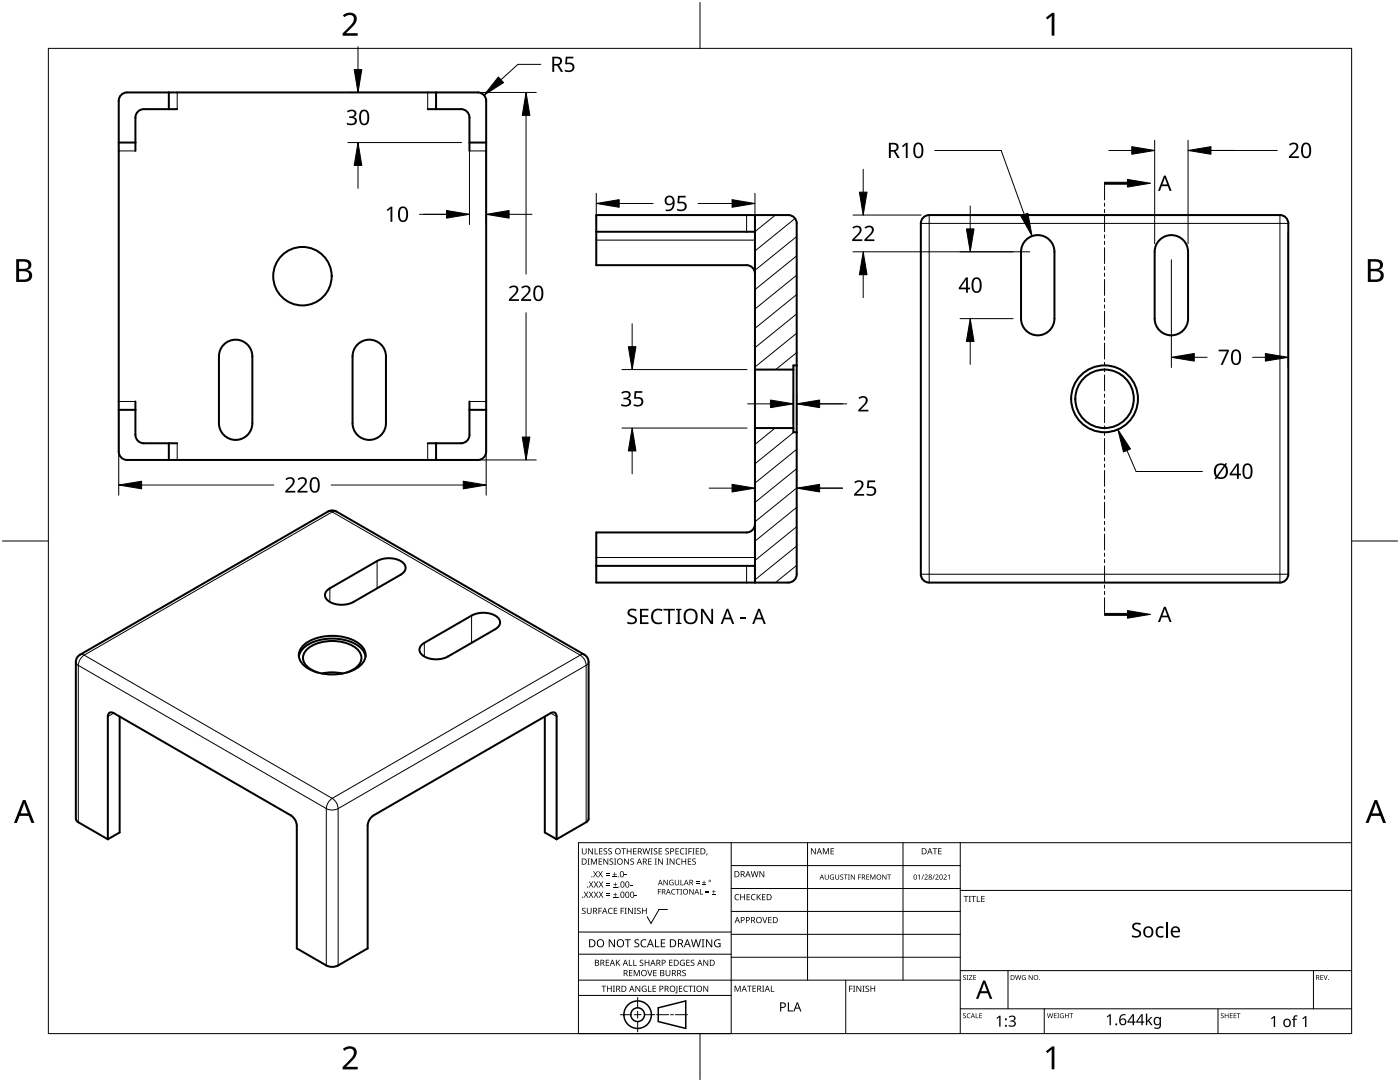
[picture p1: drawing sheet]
<svg xmlns="http://www.w3.org/2000/svg" width="279mm" height="216mm" viewBox="0 0 279 216" stroke-linecap="round" stroke-linejoin="round" font-family="sans-serif">
<g fill="none" stroke="#000" stroke-width=".2">
<path d="M35.4 18.4v3.4M85.4 18.4v3.4M23.7 30.1h3.3M93.7 30.1h3.3M119 47.9h31.7M149 42.9v3.3M183.8 44.6h73.3M185.4 42.9v73.3M255.4 42.9v73.3M23.7 80.1h3.3M35.4 88.4v3.4M85.4 88.4v3.4"/>
<path d="M93.7 80.1h3.3M65.5 102.1h.8M65.8 117.4v2.7M66.3 102.1l49.5 28.6M66.3 102.1l-49.5 28.6M67.1 102.1h-.8M75.3 111.9v5.5M119 111.2h31.7M149 112.9v3.3M183.8 114.6h73.3M15.1 132.1l.5 .7M15.6 132.8l49.5 28.5"/>
<path d="M15.6 132.8v31.3M16 130.6l.8 .1M16.8 130.7l49.5 28.6M16.8 130.7a2.6 2.6 0 0 0-1.2 2.1M65.1 134.2v.3M67.5 134.2v.3M84.7 128.3v2.7M94.1 122.8v5.5M115.8 130.7a2.61 2.61 0 0 1 1.2 2.1M115.8 130.7l-49.5 28.6M116.6 130.6l-.8 .1M117 132.8l-49.5 28.5"/>
<path d="M117 132.8v31.3M117.5 132.1l-.5 .7M22.7 142.3l-1.2 .7M66.3 159.3a2.6 2.6 0 0 0-1.2 2M66.3 159.3a2.6 2.6 0 0 1 1.2 2M109.9 142.3l1.2 .7M65.1 161.3v31.3M67.5 161.3v31.3M67.5 161.3a2.6 2.6 0 0 1-2.4 0"/>
</g>
<g fill="none" stroke="#000" stroke-width=".4">
<path d="M24.2 18.9l.7-.4 .5-.1h70a1.67 1.67 0 0 1 1.6 1.7v70a1.67 1.67 0 0 1-1.6 1.7h-70a1.67 1.67 0 0 1-1.7-1.7v-70l.1-.4zM33.7 18.4v3.4M87 18.4v3.4M23.7 28.4h3.3M35.4 21.8h-6.7a1.67 1.67 0 0 0-1.7 1.6v6.7M85.4 21.8h6.6a1.67 1.67 0 0 1 1.7 1.6v6.7M93.7 28.4h3.3M119 46.2h31.7M150.7 54.6a1.67 1.67 0 0 0-1.7-1.7h-30v-10h38.3a1.67 1.67 0 0 1 1.7 1.7v70a1.67 1.67 0 0 1-1.7 1.6h-38.3v-10h30a1.67 1.67 0 0 0 1.7-1.6M150.7 42.9v73.3M184.3 43.4l.7-.4 .4-.1h70a1.67 1.67 0 0 1 1.7 1.7v70a1.67 1.67 0 0 1-1.7 1.6h-70a1.67 1.67 0 0 1-1.6-1.6v-70v-.5zM204.7 47.9a3.3 3.3 0 0 1 3.7-.7 3.3 3.3 0 0 1 2 3v13.4a3.3 3.3 0 0 1-3.3 3.3 3.3 3.3 0 0 1-3.3-3.3v-13.4a3.3 3.3 0 0 1 .9-2.3z"/>
<path d="M231.4 47.9a3.3 3.3 0 0 1 3.6-.7 3.3 3.3 0 0 1 2.1 3v13.4a3.3 3.3 0 0 1-3.3 3.3 3.3 3.3 0 0 1-3.4-3.3v-13.4a3.3 3.3 0 0 1 1-2.3zM44.7 68.8a3.3 3.3 0 0 1 3.6-.8 3.3 3.3 0 0 1 2.1 3.1v13.3a3.3 3.3 0 0 1-3.4 3.4 3.3 3.3 0 0 1-3.3-3.4v-13.3a3.3 3.3 0 0 1 1-2.3zM71.3 68.8a3.3 3.3 0 0 1 3.7-.8 3.3 3.3 0 0 1 2 3.1v13.3a3.3 3.3 0 0 1-3.3 3.4 3.3 3.3 0 0 1-3.3-3.4v-13.3a3.3 3.3 0 0 1 .9-2.3zM150.7 73.7h7.6M159 72.9h-.7v13.3h.7M23.7 81.8h3.3M27 80.1v6.7a1.67 1.67 0 0 0 1.7 1.6h6.7M33.7 88.4v3.4M87 88.4v3.4M93.7 80.1v6.7a1.67 1.67 0 0 1-1.7 1.6h-6.6M93.7 81.8h3.3M150.7 85.4h7.6"/>
<path d="M65.2 117.9l.6-.5 9.5-5.5a4.9 4.9 0 0 1 5.3 .6 1.39 1.39 0 0 1-.6 2.2l-9.5 5.4a4.9 4.9 0 0 1-5.3-.5 1.23 1.23 0 0 1 0-1.7zM119 112.9h31.7M60.4 129a9.5 9.5 0 0 1 9.8-1.4 3.8 3.8 0 0 1 2.8 3.1 3.8 3.8 0 0 1-2.8 3.1 10.2 10.2 0 0 1-9.3-.8 2.61 2.61 0 0 1-.5-4zM64.2 134.4l2.1-.2 2.1 .2M69.2 134.2a3.7 3.7 0 0 0 2.9-2.9 3.6 3.6 0 0 0-2.9-2.9 8.6 8.6 0 0 0-7.9 1.2 2.39 2.39 0 0 0 .7 4l1.4 .6M73 131a4.4 4.4 0 0 0-3.5-3.1 10 10 0 0 0-8.8 1.3l-.9 1.1-.1 .7M84.1 128.8l.6-.5 9.4-5.5a4.9 4.9 0 0 1 5.4 .5 1.39 1.39 0 0 1-.7 2.3l-9.4 5.4a4.9 4.9 0 0 1-5.4-.5 1.23 1.23 0 0 1 .1-1.7zM23.9 143v23.1l-2.4 1.4M108.7 143v23.1l2.4 1.4M21.5 167.5l-5.9-3.4-.5-.7v-31.3l.4-1 .5-.5 49.5-28.5 .6-.2 1 .2 49.5 28.5 .5 .5 .4 1v31.3l-.5 .7-5.9 3.4M21.5 167.5v-24.5a.72 .72 0 0 1 .4-.8 .72 .72 0 0 1 .8 .1l35.4 20.4a2.6 2.6 0 0 1 1.1 2v24.5l5.9 3.4a2.61 2.61 0 0 0 2.4 0l5.9-3.4v-24.5a2.6 2.6 0 0 1 1.2-2l35.3-20.4a.72 .72 0 0 1 .8-.1 .72 .72 0 0 1 .4 .8v24.5"/>
<circle cx="60.4" cy="55.1" r="5.8"/>
<circle cx="220.4" cy="79.6" r="5.8"/>
<circle cx="220.4" cy="79.6" r="6.7"/>
</g>
<g fill="none" stroke="#000" stroke-width=".2">
<path d="M154.7 42.9l-4 3.3M158.7 43.6l-8 6.5M159 47.2l-8.3 6.7M159 51l-8.3 6.8M159 54.9l-8.3 6.8M159 58.8l-8.3 6.7M159 62.6l-8.3 6.8M159 66.5l-8.3 6.7M159 70.3l-4.2 3.4M154.7 85.4l-4 3.3M158.4 86.2l-7.7 6.3M159 89.7l-8.3 6.7"/>
<path d="M159 93.5l-8.3 6.8M159 97.4l-8.3 6.7M159 101.2l-8.3 6.8M159 105.1l-8.3 6.7M159 109l-8.3 6.7M159 112.8l-4.2 3.4"/>
</g>
<path d="M9.7 9.7h260v196.5h-260z" fill="none" stroke="#000" stroke-width=".2"/>
<path d="M139.7 .5v9.2M.5 108h9.2M269.7 108h9.2M139.7 206.2v9.2" fill="none" stroke="#000" stroke-width=".2"/>
<g fill="#000">
<path d="M68.4 3.1a1.64 1.64 0 0 1 2.8 .4 2.52 2.52 0 0 1-1.2 2.2l-.9 .9h2.3v.5h-3v-.4l1.2-1.2a1.95 1.95 0 0 0 .9-2.2 1.23 1.23 0 0 0-1.8 .1zM208.7 3.5l1.3-.9h.4v4.5h-.5v-4l-.9 .8zM68.4 209.3a1.64 1.64 0 0 1 2.8 .4 2.52 2.52 0 0 1-1.2 2.2l-.9 1h2.3v.5h-3v-.5l1.2-1.2a1.95 1.95 0 0 0 .9-2.1 1.23 1.23 0 0 0-1.8 .1zM208.7 209.8l1.3-1h.4v4.6h-.5v-4l-.9 .7z"/>
<path d="M3.2 51.7h1.3a1.28 1.28 0 0 1 1.7 1.3 1.04 1.04 0 0 1-.8 .9 1.23 1.23 0 0 1 1 1.5 1.23 1.23 0 0 1-1.6 .9h-1.6zM3.8 54.1v1.7h.9a.86 .86 0 0 0 1.1-.9 .86 .86 0 0 0-1.1-.8zM3.8 52.2v1.4h.8a.78 .78 0 0 0 1.1-.7 .78 .78 0 0 0-1.1-.7z"/>
<path d="M273 51.7h1.3a1.28 1.28 0 0 1 1.7 1.3 1.04 1.04 0 0 1-.9 .9 1.23 1.23 0 0 1 1 1.5 1.23 1.23 0 0 1-1.5 .9h-1.6zM273.6 54.1v1.7h.9a.86 .86 0 0 0 1.1-.9 .86 .86 0 0 0-1.2-.8zM273.6 52.2v1.4h.8a.78 .78 0 0 0 1-.7 .78 .78 0 0 0-1.1-.7z"/>
<path d="M4.6 159.6h.5l1.8 4.6h-.6l-.6-1.4h-1.8l-.5 1.4h-.6zM4.8 160.2l-.7 2.1h1.4z"/>
<path d="M274.3 159.6h.5l1.8 4.6h-.6l-.5-1.4h-1.8l-.6 1.4h-.6zM274.6 160.2l-.7 2.1h1.4z"/>
</g>
<g fill="none" stroke="#000" stroke-width=".2">
<path d="M145.9 168.1v38.1h-30.5v-38.1h154.3M145.9 172.7h45.7M145.9 177.3h45.7M161.2 168.1v27.5M180.2 168.1v27.5M191.6 168.1v38.1M191.6 177.7h78.1M115.4 198.6h30.5M115.4 195.6h76.2M115.4 190.4h30.5M115.4 186h30.5M127.3 199v2.1"/>
<path d="M133.2 181.5h-1.7l-1.6 2.8-.7-1.4M145.9 181.9h45.7M145.9 186.4h45.7M145.9 191h45.7M168.8 195.6v10.6M191.6 193.7h78.1M201.2 193.7v7.6M262.1 193.7v7.6M123.8 202.5h2.1M126.6 202.5h1.3M127.3 201.8v1.4M127.3 203.8v2.1"/>
<path d="M128.6 202.5h2.1M131 202.5h2.4M133.8 202.5h.6M134.8 202.5h2.4M191.6 201.3h78.1M208.4 201.3v4.9M243.1 201.3v4.9"/>
</g>
<g fill="#000">
<path d="M116.1 169.3h.2v.8a.32 .32 0 0 0 .3 .3 .32 .32 0 0 0 .3-.3v-.8h.2v.8a.47 .47 0 0 1-.5 .4 .47 .47 0 0 1-.5-.5zM116.5 177.9h.2l.3 .5 .3-.5h.1l-.4 .6 .4 .6h-.1l-.3-.5-.4 .5h-.1l.4-.6zM117.3 171.3h.4l-.1 .1v1l.1 .1h-.4l.1-.1v-1zM117.4 169.3h.2l.6 1v-1h.1v1.2h-.1l-.7-1v1h-.1zM117.5 177.9h.2l.3 .5 .3-.5h.1l-.4 .6 .4 .6h-.1l-.4-.5-.3 .5h-.1l.4-.6zM117.5 175.9h.2l.3 .5 .3-.5h.1l-.4 .6 .5 .6h-.2l-.3-.5-.4 .5h-.1l.4-.6zM117.9 171.3h.3l.3 1 .4-1h.2v1.2h-.1v-1l-.4 1h-.1l-.4-1v1h-.2zM118.7 169.3h.1v1h.6v.2h-.7zM118.4 173.8h.1l.3 .5 .3-.5h.2l-.4 .6 .4 .7h-.1l-.4-.6-.3 .6h-.1l.4-.7zM118.5 177.9h.2l.2 .5 .3-.5h.2l-.4 .6 .4 .6h-.1l-.4-.5-.3 .5h-.1l.4-.6zM118.5 175.9h.2l.3 .5 .3-.5h.1l-.4 .6 .4 .6h-.1l-.3-.5-.4 .5h-.1l.4-.6zM119.5 171.3h.7v.1h-.6v.4h.5v.2h-.5v.4h.6v.1h-.7z"/>
<path d="M119.6 169.3h.6v.1h-.5v.4h.5v.1h-.5v.4h.5v.2h-.6zM119.4 173.8h.1l.3 .5 .3-.5h.2l-.4 .6 .4 .7h-.1l-.4-.6-.3 .6h-.2l.5-.7zM119.5 177.9h.1l.3 .5 .3-.5h.2l-.4 .6 .4 .6h-.1l-.4-.5-.3 .5h-.1l.4-.6zM119.5 175.9h.2l.3 .5 .3-.5h.1l-.4 .6 .4 .6h-.1l-.4-.5-.3 .5h-.1l.4-.6zM120.9 174.6h.8v.1h-.8zM120.9 174.2h.8v.1h-.8zM121 178.7h.8v.1h-.8zM121 178.3h.8v.1h-.8zM121 176.6h.8v.1h-.8zM121 176.3h.8v.1h-.8zM120.5 169.4l.4-.1h.3l-.1 .1a.25 .25 0 0 0-.4-.1 .25 .25 0 0 0 0 .4 .4 .4 0 0 1 .5 .3 .4 .4 0 0 1-.3 .5 .4 .4 0 0 1-.5-.2h.2a.27 .27 0 0 0 .4-.1 .27 .27 0 0 0-.3-.3l-.2-.2zM120.4 171.3h.2l.6 1v-1h.2v1.2h-.2l-.6-1v1h-.2z"/>
<path d="M121.4 169.4l.5-.1h.2v.1a.25 .25 0 0 0-.4-.1 .25 .25 0 0 0 0 .4 .4 .4 0 0 1 .4 .3 .4 .4 0 0 1-.2 .5 .4 .4 0 0 1-.5-.2h.1a.27 .27 0 0 0 .5-.1 .27 .27 0 0 0-.4-.3l-.2-.2zM122.3 174.9h.8v.2h-.8zM122.4 179h.8v.1h-.8zM122.4 177h.8v.1h-.8zM121.7 171.4l.4-.1 .3 .1-.1 .1a.25 .25 0 0 0-.4-.1 .25 .25 0 0 0 0 .4 .4 .4 0 0 1 .5 .3 .4 .4 0 0 1-.3 .5 .4 .4 0 0 1-.5-.3l.2 .1a.27 .27 0 0 0 .4-.2 .27 .27 0 0 0-.3-.3l-.2-.2zM122.6 174h.1v.4h.4v.1h-.4v.4h-.1v-.4h-.3v-.1h.3zM122.7 178.1h.1v.4h.4v.1h-.4v.3h-.1v-.3h-.3v-.1h.3zM122.7 176.1h.2v.3h.3v.2h-.3v.3h-.2v-.3h-.3v-.2h.3zM122.5 171.3h.5l-.2 .1v1l.2 .1h-.5l.2-.1v-1zM124 169.3h.9v.1h-.4v1.1h-.1v-1.1h-.4zM124.7 174.5h.4v.2h-.4zM124.6 171.3h.1l.7 1v-1h.1v1.2h-.2l-.6-1v1h-.1z"/>
<path d="M125.7 176.6h.5v.1h-.5zM125.1 169.3h.1v.5h.7v-.5h.1v1.2h-.1v-.6h-.7v.6h-.1zM125.8 171.4l.5-.1 .2 .1v.1a.25 .25 0 0 0-.4-.1 .25 .25 0 0 0 0 .4 .4 .4 0 0 1 .4 .3 .4 .4 0 0 1-.2 .5 .4 .4 0 0 1-.5-.3l.1 .1a.27 .27 0 0 0 .5-.2 .27 .27 0 0 0-.4-.3l-.2-.2zM126.7 178.6h.4v.2h-.4zM126.4 169.3h.6v.1h-.5v.4h.5v.1h-.5v.4h.5v.2h-.6zM128.2 169.3h.2l.2 1 .3-1h.2l.2 1 .3-1h.1l-.3 1.2h-.1l-.3-1.1-.3 1.1h-.2zM129.4 171.3h.6v.1h-.5v.4h.5v.2h-.5v.4h.5v.1h-.6zM129.8 169.3h.5l-.2 .1v1l.2 .1h-.5l.2-.1v-1zM130.7 171.3h.4l-.1 .1v1l.1 .1h-.4l.1-.1v-1zM130.5 169.4l.4-.1h.3l-.1 .1a.25 .25 0 0 0-.4-.1 .25 .25 0 0 0 0 .4 .4 .4 0 0 1 .5 .3 .4 .4 0 0 1-.3 .5 .4 .4 0 0 1-.5-.2h.2a.27 .27 0 0 0 .4-.1 .27 .27 0 0 0-.3-.3l-.2-.2zM131.3 177.4h.6v.1h-.5v.4h.5v.1h-.5v.5h-.1zM131.4 169.3h.7v.1h-.5v.4h.5v.1h-.5v.4h.5v.2h-.7z"/>
<path d="M131.3 171.3h.2l.7 1-.1-1h.2v1.2h-.2l-.6-1v1h-.2zM132.4 175.6h.2l.6 .9v-.9h.1v1h-.2l-.6-.9v.9h-.1zM133 171.3h.4l-.1 .1v1l.1 .1h-.4l.1-.1v-1zM132.8 169.4l.4-.1h.3l-.1 .1a.25 .25 0 0 0-.3-.1 .25 .25 0 0 0 0 .4 .4 .4 0 0 1 .4 .3 .4 .4 0 0 1-.3 .5 .4 .4 0 0 1-.4-.2h.1a.27 .27 0 0 0 .5-.1 .27 .27 0 0 0-.4-.3l-.2-.2zM133.7 175.7l.5-.2 .2 .1v.1a.45 .45 0 0 0-.7 .4 .45 .45 0 0 0 .6 .4v-.3h-.2v-.1h.3v.5a.6 .6 0 0 1-.8-.1 .6 .6 0 0 1 .1-.8zM134.1 177.5l.4-.1h.3l-.1 .2a.44 .44 0 0 0-.6 .4 .44 .44 0 0 0 .6 .3 .52 .52 0 0 1-.7 0 .52 .52 0 0 1 .1-.8zM133.6 171.3h.2l.7 1v-1h.1v1.2h-.2l-.6-1v1h-.2zM134.9 177.4h.8v.1h-.4v1h-.1v-1h-.3zM135 171.5l.5-.2 .3 .1-.1 .1a.49 .49 0 0 0-.7 .4 .49 .49 0 0 0 .7 .5 .52 .52 0 0 1-.6 0 .52 .52 0 0 1-.2-.6zM134.8 169.3h.7v.1h-.6v.4h.5v.1h-.5v.4h.6v.2h-.7zM134.7 175.6h.1v.7a.28 .28 0 0 0 .3 .2 .28 .28 0 0 0 .3-.2v-.7h.1v.7a.42 .42 0 0 1-.4 .4 .42 .42 0 0 1-.4-.4zM135.8 175.6h.1v.9h.5v.1h-.6z"/>
<path d="M135.8 177.4h.3l-.1 .1v.9l.1 .1h-.3l.1-.1v-.9zM135.8 169.4l.5-.2 .3 .1-.1 .1a.49 .49 0 0 0-.7 .5 .49 .49 0 0 0 .8 .4 .52 .52 0 0 1-.7 .1 .52 .52 0 0 1-.2-.6zM136 171.3h.2v.5h.6v-.5h.1v1.2h-.1v-.5h-.6v.5h-.2zM136.7 169.3h.5l-.2 .1v1l.2 .1h-.5l.2-.1v-1zM137.4 169.3h.7v.1h-.6v.4h.5v.2h-.5v.5h-.1zM137.3 171.3h.6v.1h-.5v.4h.5v.2h-.5v.4h.5v.1h-.6zM137.6 177.4h.1l.6 .9v-.9h.1v1.1h-.1l-.6-.9v.9h-.1zM138.2 169.3h.4l-.1 .1v1l.1 .1h-.4l.1-.1v-1zM138.9 176.2h.7v.1h-.7zM138.9 175.9h.7v.1h-.7zM138.2 171.4l.4-.1 .3 .1-.1 .1a.25 .25 0 0 0-.4-.1 .25 .25 0 0 0 0 .4 .4 .4 0 0 1 .5 .3 .4 .4 0 0 1-.3 .5 .4 .4 0 0 1-.5-.3l.2 .1a.27 .27 0 0 0 .4-.2 .27 .27 0 0 0-.3-.3l-.2-.2zM138.9 169.3h.6v.1h-.5v.4h.5v.1h-.5v.4h.5v.2h-.6z"/>
<path d="M139.7 177.4h.1v1h.5v.1h-.6zM140.1 176.5h.8v.1h-.8zM140.4 175.7h.2v.3h.3v.2h-.3v.3h-.2v-.3h-.3v-.2h.3zM140.8 178h.7v.2h-.7zM140.8 177.7h.7v.1h-.7zM141 170.3h.2l-.3 .4zM142.1 178.4h.7v.1h-.7zM142.4 177.6h.1v.3h.3v.1h-.3v.3h-.1v-.3h-.3v-.1h.3zM146.8 178.6l.4-.2 .3 .1v.1a.49 .49 0 0 0-.7 .4 .49 .49 0 0 0 .7 .5 .52 .52 0 0 1-.7 0 .52 .52 0 0 1-.2-.6zM147.7 178.4h.2v.5h.6v-.5h.2v1.2h-.2v-.5h-.6v.5h-.2zM149 178.4h.7v.1h-.5v.4h.4v.2h-.4v.4h.5v.1h-.7zM150 178.6l.5-.2 .3 .1-.1 .1a.49 .49 0 0 0-.7 .4 .49 .49 0 0 0 .8 .5 .52 .52 0 0 1-.7 0 .52 .52 0 0 1-.2-.6z"/>
<path d="M149.8 173.8h.2l.2 1.1 .3-1.1h.2l.3 1.1 .2-1.1h.2l-.3 1.2h-.2l-.3-1-.3 1h-.1zM151 178.4h.2v.6l.5-.6h.2l-.5 .5 .5 .7h-.2l-.4-.6-.1 .6h-.2zM151.6 173.8h.1l.7 1v-1h.1v1.2h-.2l-.6-1v1h-.1zM152.1 178.4h.7v.1h-.6v.4h.5v.2h-.5v.4h.6v.1h-.7zM161.8 169.3h.2l.7 1v-1h.1v1.2h-.2l-.6-1v1h-.2zM164.2 169.3h.2l.4 .9 .4-.9h.2v1.2h-.1v-1.1l-.4 1.1h-.1l-.4-1.1v1.1h-.2zM164.6 174.5h.1v.7a.26 .26 0 0 0 .3 .2 .26 .26 0 0 0 .3-.2v-.7h.1v.7a.39 .39 0 0 1-.4 .3 .39 .39 0 0 1-.4-.3zM165.7 174.6l.5-.1h.2v.2a.42 .42 0 0 0-.7 .3 .42 .42 0 0 0 .6 .4v-.3h-.2v-.1h.4v.5a.56 .56 0 0 1-.8-.1 .56 .56 0 0 1 0-.8zM165.8 169.3h.6v.1h-.5v.4h.5v.1h-.5v.4h.5v.2h-.6zM166.7 174.5h.1v.7a.26 .26 0 0 0 .3 .2 .26 .26 0 0 0 .2-.2v-.7h.2v.7a.39 .39 0 0 1-.4 .3 .39 .39 0 0 1-.4-.3zM167.7 174.6l.4-.1h.2v.1a.24 .24 0 0 0-.4 0 .24 .24 0 0 0-.1 .3 .24 .24 0 0 0 .3 .1 .33 .33 0 0 1 .1 .5 .33 .33 0 0 1-.5 0v-.1a.26 .26 0 0 0 .4 0 .26 .26 0 0 0 .1-.3 .26 .26 0 0 0-.4-.1zM168.4 174.5h.8v.1h-.4v.9h-.1v-.9h-.3z"/>
<path d="M169.2 174.5h.4l-.1 .1v.8l.1 .1h-.4l.2-.1v-.8zM169.8 174.5h.2l.5 .8v-.8h.1v1h-.1l-.6-.8v.8h-.1zM171.3 174.5h.5v.1h-.4v.4h.4v.1h-.4v.4h-.1zM172.9 174.5h.6v.1h-.5v.3h.4v.1h-.4v.4h.5v.1h-.6zM173.7 174.5h.2l.3 .8 .3-.8h.2v1h-.1v-.9l-.5 .9-.3-.9v.9h-.1zM176.1 174.5h.1l.6 .8v-.8h.1v1h-.1l-.6-.8v.8h-.1zM177.1 174.5h.7v.1h-.3v.9h-.1v-.9h-.3zM183.2 174.7l.4-.2v1h-.1v-.9l-.2 .2zM184.3 174.5h.1l-.4 1h-.1zM184.5 174.6a.37 .37 0 0 1 .6 0 .37 .37 0 0 1-.2 .6l-.3 .2h.6v.1h-.7l.3-.4a.27 .27 0 0 0 .2-.3 .27 .27 0 0 0-.3-.2zM186.4 174.5h.2l-.4 1h-.1zM186.1 169.3h.9v.1h-.3v1.1h-.2v-1.1h-.4z"/>
<path d="M186.7 174.6a.37 .37 0 0 1 .6 0 .37 .37 0 0 1-.3 .6l-.2 .2h.5v.1h-.6l.2-.4a.27 .27 0 0 0 .3-.3 .27 .27 0 0 0-.4-.2zM187.2 169.3h.7v.1h-.5v.4h.5v.1h-.5v.4h.5v.2h-.7zM188.3 174.6a.37 .37 0 0 1 .6 0 .37 .37 0 0 1-.2 .6l-.3 .2h.6v.1h-.7l.3-.4a.27 .27 0 0 0 .2-.3 .27 .27 0 0 0-.3-.2zM189.2 174.7l.3-.2v1h-.1v-.9l-.2 .2zM192.3 178.8h.9v.1h-.3v1.1h-.2v-1.1h-.4zM193.3 178.8h.5l-.2 .1v1l.2 .1h-.5l.2-.1v-1zM193.8 178.8h1v.1h-.4v1.1h-.2v-1.1h-.4zM194.9 178.8h.2v1.1h.5v.1h-.7zM195.8 178.8h.7v.1h-.5v.4h.5v.1h-.5v.5h.5v.1h-.7zM116.2 181.3l.4-.2 .3 .1-.1 .1a.25 .25 0 0 0-.4-.1 .25 .25 0 0 0 0 .4 .4 .4 0 0 1 .5 .3 .4 .4 0 0 1-.3 .5 .4 .4 0 0 1-.5-.2h.2a.27 .27 0 0 0 .4-.1 .27 .27 0 0 0-.3-.3l-.2-.2zM117.1 181.1h.2v.8a.32 .32 0 0 0 .3 .3 .32 .32 0 0 0 .3-.3v-.8h.2v.8a.47 .47 0 0 1-.5 .5 .47 .47 0 0 1-.5-.5zM119.4 181.1h.7v.2h-.5v.4h.5v.1h-.5v.6h-.2z"/>
<path d="M120 196.7h1v.1h-.4v1.1h-.2v-1.1h-.4zM120.9 191.5h.7v.1h-.6v.4h.5v.2h-.5v.4h.6v.1h-.7zM121.5 181.3l.4-.2 .4 .1-.1 .1a.49 .49 0 0 0-.7 .5 .49 .49 0 0 0 .7 .4 .52 .52 0 0 1-.6 .1 .52 .52 0 0 1-.3-.6zM121.1 196.7h.2v.5h.6v-.5h.2v1.2h-.2v-.6h-.6v.6h-.2zM121.5 187.4h.2l.9 1.3v-1.3h.1v1.6h-.2l-.8-1.3v1.3h-.2zM122.3 196.7h.4l-.1 .1v1l.1 .1h-.4l.2-.1v-1zM122.5 181.1h.7v.2h-.6v.4h.5v.1h-.5v.4h.6v.2h-.7zM122.9 191.5h.2v.6l.5-.6h.2l-.5 .5 .5 .7h-.2l-.4-.6-.1 .6h-.2zM123.9 181.1h.6v.2h-.5v.4h.5v.1h-.5v.6h-.1zM124.7 181.1h.4l-.2 .2v.9l.2 .2h-.4l.1-.2v-.9zM124.7 187.4h1.2v.2h-.5v1.4h-.2v-1.4h-.5zM125.5 191.5h.2v1.1h.5v.1h-.7z"/>
<path d="M125.5 193.6h.7v.1h-.5v.4h.5v.1h-.5v.4h.5v.2h-.7zM125.3 181.1h.2l.7 1.1-.1-1.1h.2v1.3h-.2l-.6-1v1h-.2zM126.4 191.5h.1v1.1h.6v.1h-.7zM126.5 181.1h.5l-.2 .2v.9l.2 .2h-.5l.2-.2v-.9zM126.5 193.6h.2l.4 1 .4-1h.2v1.2h-.2v-1.1l-.4 1.1h-.1l-.4-1.1v1.1h-.1zM126.7 187.6l.3-.2 .6 .1-.2 .1a.33 .33 0 0 0-.6 .2 .33 .33 0 0 0 .4 .4 .47 .47 0 0 1 .4 .6 .47 .47 0 0 1-.7 .2h-.3v-.2h.2a.35 .35 0 0 0 .6-.2 .35 .35 0 0 0-.5-.4l-.3-.2zM126.8 196.7h.2l.6 1v-1h.2v1.2h-.2l-.7-1 .1 1h-.2zM127.2 181.3l.4-.2 .3 .1-.1 .1a.25 .25 0 0 0-.4-.1 .25 .25 0 0 0 0 .4 .4 .4 0 0 1 .5 .3 .4 .4 0 0 1-.3 .5 .4 .4 0 0 1-.5-.2h.2a.27 .27 0 0 0 .4-.1 .27 .27 0 0 0-.3-.3l-.2-.2zM127.7 191.6l.4-.1 .3 .1-.1 .1a.25 .25 0 0 0-.3-.1 .25 .25 0 0 0 0 .4 .4 .4 0 0 1 .4 .3 .4 .4 0 0 1-.3 .5 .4 .4 0 0 1-.4-.3l.1 .1a.27 .27 0 0 0 .5-.2 .27 .27 0 0 0-.4-.3l-.2-.2zM128 187.6l.6-.2 .4 .1-.1 .2a.63 .63 0 0 0-.9 .5 .63 .63 0 0 0 1 .6v.2a.83 .83 0 0 1-1.1-.3 .83 .83 0 0 1 .1-1.1zM128.2 196.8l.6-.1 .2 .1v.1a.5 .5 0 0 0-.8 .4 .5 .5 0 0 0 .7 .5v-.4h-.3v-.1h.4v.6a.66 .66 0 0 1-.8-.2 .66 .66 0 0 1 0-.9zM128.1 181.1h.2v.6h.6v-.6h.2v1.3h-.2v-.6h-.6v.6h-.2z"/>
<path d="M129.2 193.6h.1l.4 1 .3-1h.2l-.4 1.2h-.2zM129.3 196.7h.2v1.1h.5v.1h-.7zM128.7 191.5h.1v.5h.6v-.5h.2v1.2h-.2v-.5h-.6v.5h-.1zM130.7 187.4h.2v1.4h.7v.2h-.9zM130.2 196.7h.7v.1h-.5v.4h.5v.1h-.5v.5h.5v.1h-.7zM130.4 193.6h.6v.1h-.5v.4h.5v.1h-.5v.4h.5v.2h-.6zM131.9 187.4h.9v.2h-.7v.5h.6v.2h-.6v.5h.7v.2h-.9zM132.8 193.6h.2v.7a.32 .32 0 0 0 .3 .4 .32 .32 0 0 0 .3-.4v-.7h.2v.7a.47 .47 0 0 1-.5 .5 .47 .47 0 0 1-.5-.5zM133.5 191.5h.7v.1h-.5v.4h.5v.2h-.5v.4h.5v.1h-.7zM135 196.7h.2v1.3l-.1 .2h-.3l-.1-.1 .3-.2zM135.5 196.7h.7v.1h-.5v.4h.4v.1h-.4v.5h.5v.1h-.7zM135.8 191.7l.5-.2 .4 .1-.1 .1a.5 .5 0 0 0-.8 .4 .5 .5 0 0 0 .7 .5v-.4h-.2v-.1h.4v.6a.66 .66 0 0 1-.9-.1 .66 .66 0 0 1 0-.9z"/>
<path d="M136.2 193.7l.4-.2 .3 .1-.1 .1a.25 .25 0 0 0-.4-.1 .25 .25 0 0 0 0 .4 .4 .4 0 0 1 .5 .3 .4 .4 0 0 1-.3 .5 .4 .4 0 0 1-.5-.2h.2a.27 .27 0 0 0 .5-.1 .27 .27 0 0 0-.4-.3l-.2-.2zM136.5 196.8l.5-.1 .3 .1-.1 .1a.49 .49 0 0 0-.7 .4 .49 .49 0 0 0 .8 .4 .52 .52 0 0 1-.7 .1 .52 .52 0 0 1-.2-.6zM137 191.5h.6v.1h-.5v.4h.5v.2h-.5v.4h.5v.1h-.6zM137.4 196.7h.9v.1h-.4v1.1h-.1v-1.1h-.4zM137.9 191.6l.4-.1 .3 .1-.1 .1a.25 .25 0 0 0-.4-.1 .25 .25 0 0 0 0 .4 .4 .4 0 0 1 .5 .3 .4 .4 0 0 1-.3 .5 .4 .4 0 0 1-.5-.3l.2 .1a.27 .27 0 0 0 .4-.2 .27 .27 0 0 0-.3-.3l-.2-.2zM138.4 196.7h.4l-.1 .1v1l.1 .1h-.4l.1-.1v-1zM137.9 187.4h.2l.3 1.4 .4-1.4h.2l.4 1.4 .3-1.4h.2l-.4 1.6h-.2l-.4-1.3-.4 1.3h-.2zM140 187.4h.6l-.2 .2v1.3l.2 .1h-.6l.2-.1v-1.3zM140.4 196.7h.1l.7 1v-1h.1v1.2h-.1l-.7-1v1h-.1zM140.4 191.5h.2l.6 1v-1h.1v1.2h-.1l-.7-1v1h-.1zM140.9 187.4h.2l.9 1.3v-1.3h.1v1.6h-.2l-.8-1.3v1.3h-.2zM142.7 187.6l.7-.2 .4 .1-.1 .2a.65 .65 0 0 0-1 .5 .65 .65 0 0 0 .9 .6v-.4h-.3v-.2h.5v.7a.86 .86 0 0 1-1.1-.1 .86 .86 0 0 1 0-1.2z"/>
<path d="M146.6 196.7h.2l.4 1 .4-1h.2v1.2h-.1v-1.1l-.4 1.1h-.2l-.4-1.1v1.1h-.1zM149.1 196.7h.9v.1h-.4v1.1h-.1v-1.1h-.4zM150.2 196.7h.7v.1h-.6v.4h.5v.1h-.5v.5h.6v.1h-.7zM152.1 183h.2l.3 1 .4-1h.1l-.4 1.2h-.1zM152.1 196.7h.4l-.1 .1v1l.1 .1h-.4l.1-.1v-1zM153.8 196.7h.2v1.1h.5v.1h-.7zM153.3 183h.7v.1h-.5v.4h.5v.1h-.5v.5h.5v.1h-.7zM169.5 196.7h.6v.1h-.5v.5h.5v.1h-.5v.5h-.1zM170.2 196.7h.5l-.2 .1v1l.2 .1h-.5l.2-.1v-1zM170.9 196.7h.2l.6 1v-1h.2v1.2h-.2l-.6-1v1h-.2zM172.1 196.7h.5l-.2 .1v1l.2 .1h-.5l.2-.1v-1zM172.8 196.8l.4-.1h.2v.2a.25 .25 0 0 0-.4-.1 .25 .25 0 0 0 0 .4 .4 .4 0 0 1 .5 .3 .4 .4 0 0 1-.3 .4 .4 .4 0 0 1-.5-.2l.2 .1a.27 .27 0 0 0 .4-.2 .27 .27 0 0 0-.3-.3l-.3-.2z"/>
<path d="M173.7 196.7h.2v.5h.6v-.5h.2v1.2h-.2v-.6h-.6v.6h-.2zM192.2 194.7l.4-.1h.2l-.1 .1a.24 .24 0 0 0-.3 0 .24 .24 0 0 0-.1 .3 .24 .24 0 0 0 .4 .1 .31 .31 0 0 1 0 .4 .31 .31 0 0 1-.5-.1 .24 .24 0 0 0 .3 .1 .24 .24 0 0 0 .1-.3l-.4-.3zM192.9 194.6h.4l-.1 .1v.7l.1 .1h-.4l.1-.1v-.7zM193.4 194.6h.6l-.5 .8h.6v.1h-.7l.5-.8h-.5zM194.2 194.6h.6v.1h-.4v.3h.4v.1h-.4v.3h.4v.1h-.6zM202.6 194.6h.1l.2 .8 .2-.8h.2l.2 .8 .2-.8h.1l-.2 .9h-.2l-.2-.8-.2 .8h-.2zM204 194.7l.4-.1h.3l-.1 .1a.4 .4 0 0 0-.6 .4 .4 .4 0 0 0 .6 .3v-.3l-.2-.1h.3v.5a.53 .53 0 0 1-.7-.1 .53 .53 0 0 1 0-.7zM205.3 194.6h.1l.6 .8v-.8h.1v.9h-.2l-.5-.8v.8h-.1zM226.1 184.4a1.38 1.38 0 0 1 1.6-.1l-.1 .3-.4-.1a.52 .52 0 0 0-.7 0 .52 .52 0 0 0-.1 .7l.4 .2a.9 .9 0 0 1 .9 1.1 .9 .9 0 0 1-1.2 .6l-.6-.1v-.4a1.03 1.03 0 0 0 1.5-.2 1.04 1.04 0 0 0-1.1-.9 .77 .77 0 0 1-.2-1.1zM230.9 185.1l.4-.2 .5-.1 .4 .1-.1 .3a.8 .8 0 0 0-1.1 .7 .8 .8 0 0 0 1.1 .8h.1v.3a1.12 1.12 0 0 1-1.4-.3 1.12 1.12 0 0 1 0-1.4zM263.5 194.6h.6v.1h-.5v.3h.4v.1h-.4v.3h.5v.1h-.6zM264.1 194.6h.2l.2 .8 .3-.8h.2l-.4 .9h-.1z"/>
<path d="M157.2 200h.3v1.6h.8v.2h-1.1zM192.2 202.3l.4-.1h.2l-.1 .1a.24 .24 0 0 0-.3 0 .24 .24 0 0 0-.1 .3 .24 .24 0 0 0 .4 .1 .31 .31 0 0 1 0 .5 .31 .31 0 0 1-.5-.2 .24 .24 0 0 0 .3 .1 .24 .24 0 0 0 .1-.3l-.4-.2zM193.1 202.3l.3-.1h.3l-.1 .1a.39 .39 0 0 0-.5 .4 .39 .39 0 0 0 .5 .3 .46 .46 0 0 1-.6 0 .46 .46 0 0 1 .1-.7zM194.7 202.2h.1v.8h.5v.2h-.6zM195.4 202.2h.6v.1h-.4v.3h.4v.1h-.4v.4h.4v.1h-.6zM198.9 203.1l.6-.4h.2v2.2h-.3v-1.9l-.4 .3zM201.3 202.9a.73 .73 0 0 1 .9-.3 .73 .73 0 0 1 .4 .8l-.4 .3a.62 .62 0 0 1 .5 .8 .62 .62 0 0 1-.8 .4l-.6-.1v-.3l.3 .1a.49 .49 0 0 0 .7 0 .49 .49 0 0 0 0-.7l-.7-.1v-.2a.46 .46 0 0 0 .7 0 .46 .46 0 0 0-.1-.7h-.3l-.5 .2zM209 202.2h.1l.2 .8 .2-.8h.1l.3 .8 .2-.8h.1l-.3 1h-.1l-.2-.9-.3 .9h-.1zM210.3 202.2h.6v.1h-.4v.3h.3v.1h-.3v.4h.4v.1h-.6zM211 202.2h.4l-.2 .1v.8l.2 .1h-.4l.1-.1v-.8zM211.6 202.3l.7-.1-.1 .1a.4 .4 0 0 0-.6 .4 .4 .4 0 0 0 .6 .3v-.2l-.2-.2h.3v.5a.53 .53 0 0 1-.7-.1 .53 .53 0 0 1 0-.7zM212.5 202.2h.2v.4h.5v-.4h.1v1h-.1v-.5h-.5v.5h-.2z"/>
<path d="M213.4 202.2h.8v.1h-.3v.9h-.2v-.9h-.3zM220.9 202.8l.6-.4h.2v2.2h-.3v-1.9l-.4 .3zM228.7 202.2h.3l-.1 1.5 .8-.8h.3l-.7 .7 .7 1h-.3l-.6-.8-.1 .2v.6h-.3zM243.7 202.3l.3-.1h.2v.1a.24 .24 0 0 0-.3 0 .24 .24 0 0 0-.1 .3 .24 .24 0 0 0 .3 .1 .31 .31 0 0 1 0 .5 .31 .31 0 0 1-.5-.2 .24 .24 0 0 0 .4 .1 .24 .24 0 0 0 0-.3l-.3-.2zM244.4 202.2h.2v.4h.5v-.4h.1v1h-.1v-.5h-.5v.5h-.2zM245.4 202.2h.6v.1h-.4v.3h.4v.1h-.4v.4h.4v.1h-.6zM246.2 202.2h.5v.1h-.4v.3h.4v.1h-.4v.4h.4v.1h-.5zM246.8 202.2h.8v.1h-.3v.9h-.2v-.9h-.3zM253.7 203.2l.6-.5h.2v2.2h-.3v-1.9l-.4 .4zM258.2 202.7l.3-.1h.5l-.1 .3-.4-.1-.1 .2v.3h.4v.2h-.4v1.4h-.3v-1.4h-.3l.3-.2zM259.9 203.2l.6-.5h.2v2.2h-.2v-1.9l-.5 .4z"/>
<path d="M116.1 171.3h.4a.61 .61 0 0 1 .6 .6 .61 .61 0 0 1-.6 .6h-.4zM116.3 171.4v1h.1a.48 .48 0 0 0 .5-.5 .48 .48 0 0 0-.4-.5z"/>
<path d="M122.7 169.9a.61 .61 0 0 1 1.2 0 .61 .61 0 0 1-1.2 0zM122.9 169.9a.45 .45 0 0 0 .9 0 .45 .45 0 0 0-.9 0z"/>
<path d="M123.1 171.9a.61 .61 0 0 1 1.2 0 .61 .61 0 0 1-1.2 0zM123.3 171.9a.45 .45 0 0 0 .9 0 .45 .45 0 0 0-.9 0z"/>
<path d="M123.9 173.9a.5 .5 0 0 1 .6 .1 .5 .5 0 0 1 0 .7 .44 .44 0 0 1-.6 .3 .44 .44 0 0 1-.2-.6zM123.9 174a.48 .48 0 0 0-.1 .6 .48 .48 0 0 0 .5 .3v-.8l-.1-.1z"/>
<path d="M124 178a.5 .5 0 0 1 .6 .1 .5 .5 0 0 1 0 .6 .44 .44 0 0 1-.6 .4 .44 .44 0 0 1-.2-.6zM124.1 178.1a.48 .48 0 0 0-.2 .6 .48 .48 0 0 0 .5 .3v-.8l-.1-.2z"/>
<path d="M124 176a.5 .5 0 0 1 .6 .1 .5 .5 0 0 1 0 .6 .44 .44 0 0 1-.6 .4 .44 .44 0 0 1-.2-.7zM124.1 176.1a.48 .48 0 0 0-.2 .5 .48 .48 0 0 0 .5 .3v-.7l-.1-.2z"/>
<path d="M124.9 178a.5 .5 0 0 1 .7 .1 .5 .5 0 0 1 0 .6 .44 .44 0 0 1-.6 .4 .44 .44 0 0 1-.2-.6zM125 178.1a.48 .48 0 0 0-.1 .6 .48 .48 0 0 0 .4 .3l.1-.8-.2-.2z"/>
<path d="M124.9 176a.5 .5 0 0 1 .7 .1 .5 .5 0 0 1 0 .6 .44 .44 0 0 1-.6 .4 .44 .44 0 0 1-.2-.7zM125 176.1a.48 .48 0 0 0-.1 .5 .48 .48 0 0 0 .5 .3v-.7l-.1-.2z"/>
<path d="M125.9 178a.5 .5 0 0 1 .6 .1 .5 .5 0 0 1 0 .6 .44 .44 0 0 1-.5 .4 .44 .44 0 0 1-.2-.6zM126 178.1a.48 .48 0 0 0-.2 .6 .48 .48 0 0 0 .5 .3l.1-.8-.2-.2z"/>
<path d="M127.3 169.3h.3a.35 .35 0 0 1 .5 .2 .35 .35 0 0 1-.3 .4l.4 .6h-.2l-.3-.5h-.3v.5h-.1zM127.4 169.4v.4h.2a.23 .23 0 0 0 .3-.2 .23 .23 0 0 0-.3-.2z"/>
<path d="M127.5 171.3h.2l.4 1.2h-.1l-.2-.4h-.4l-.2 .4h-.1zM127.6 171.5l-.2 .5h.4z"/>
<path d="M128.3 171.3h.3a.35 .35 0 0 1 .5 .2 .35 .35 0 0 1-.3 .5l.4 .5h-.2l-.3-.5h-.2v.5h-.2zM128.5 171.4v.5h.1a.23 .23 0 0 0 .3-.2 .23 .23 0 0 0-.3-.3z"/>
<path d="M131.7 175.5h.1l.5 1.1h-.2l-.1-.3h-.4l-.2 .3h-.1zM131.8 175.7l-.2 .5h.3z"/>
<path d="M132.1 177.4h.3a.31 .31 0 0 1 .4 .2 .31 .31 0 0 1-.2 .4l.3 .5h-.2l-.3-.5h-.2v.5h-.1zM132.2 177.5v.4h.2a.21 .21 0 0 0 .2-.2 .21 .21 0 0 0-.2-.2z"/>
<path d="M133.3 177.4h.1l.5 1.1h-.2l-.1-.4h-.4l-.2 .4h-.1zM133.4 177.5l-.2 .5h.4z"/>
<path d="M133.8 169.3h.3a.41 .41 0 0 1 .4 .5 .41 .41 0 0 1-.6 .2v.5h-.1zM133.9 169.4v.5a.29 .29 0 0 0 .5-.3 .29 .29 0 0 0-.5-.2z"/>
<path d="M136.9 175.5h.1l.4 1.1h-.1l-.1-.3h-.5l-.1 .3h-.1zM137 175.7l-.2 .5h.3z"/>
<path d="M136.2 177.9a.55 .55 0 0 1 1.1 0 .55 .55 0 0 1-1.1 0zM136.4 177.9a.45 .45 0 0 0 .9 0 .45 .45 0 0 0-.9 0z"/>
<path d="M137.6 175.6h.3a.31 .31 0 0 1 .4 .2 .31 .31 0 0 1-.2 .4l.3 .4h-.2l-.3-.4h-.2v.4h-.1zM137.7 175.7v.4h.2a.21 .21 0 0 0 .2-.2 .21 .21 0 0 0-.2-.2z"/>
<path d="M139 177.4h.1l.4 1.1h-.1l-.1-.4h-.5l-.1 .4h-.1zM139.1 177.5l-.2 .5h.3z"/>
<path d="M139.8 169.3h.4a.61 .61 0 0 1 .6 .6 .61 .61 0 0 1-.7 .6h-.3zM140 169.4v.9h.1a.48 .48 0 0 0 .5-.4 .48 .48 0 0 0-.4-.5z"/>
<path d="M141.4 175.8a.25 .25 0 0 1 .5 0 .25 .25 0 0 1-.5 0zM141.5 175.8a.15 .15 0 0 0 .3 0 .15 .15 0 0 0-.3 0z"/>
<path d="M146.6 173.8h.4a.61 .61 0 0 1 .6 .6 .61 .61 0 0 1-.7 .6h-.3zM146.7 174v.9h.2a.48 .48 0 0 0 .5-.5 .48 .48 0 0 0-.5-.4z"/>
<path d="M147.8 173.8h.4a.35 .35 0 0 1 .4 .3 .35 .35 0 0 1-.2 .4l.3 .5h-.2l-.3-.5h-.2v.5h-.2zM148 174v.4h.2a.23 .23 0 0 0 .3-.2 .23 .23 0 0 0-.3-.2z"/>
<path d="M149.2 173.8h.1l.5 1.2h-.1l-.2-.3h-.5l-.1 .3h-.2zM149.3 174l-.2 .5h.4z"/>
<path d="M153 178.4h.4a.61 .61 0 0 1 .6 .6 .61 .61 0 0 1-.6 .6h-.4zM153.2 178.5v1h.1a.48 .48 0 0 0 .5-.5 .48 .48 0 0 0-.4-.5z"/>
<path d="M163.4 169.2h.2l.5 1.3h-.2l-.2-.4h-.4l-.2 .4h-.1zM163.5 169.4l-.2 .6h.4z"/>
<path d="M164 174.5h.1l.4 1h-.2l-.1-.3h-.4l-.1 .3h-.1zM164 174.6l-.1 .5h.3z"/>
<path d="M172 174.5h.3a.29 .29 0 0 1 .3 .2 .29 .29 0 0 1-.1 .4l.2 .4h-.1l-.3-.4h-.2v.4h-.1zM172.1 174.6v.4h.2a.2 .2 0 0 0 .2-.2 .2 .2 0 0 0-.2-.2z"/>
<path d="M174.9 175a.51 .51 0 0 1 1 0 .51 .51 0 0 1-1 0zM175.1 175a.38 .38 0 0 0 .7 0 .38 .38 0 0 0-.7 0z"/>
<path d="M182.5 174.6l.1-.1a.51 .51 0 0 1 .4 .5 .51 .51 0 0 1-.5 .5l-.2-.4zM182.5 174.6v.1a.39 .39 0 0 0-.1 .4 .39 .39 0 0 0 .4 .3 .4 .4 0 0 0 .1-.5 .4 .4 0 0 0-.4-.3z"/>
<path d="M184 169.3h.3a.61 .61 0 0 1 .6 .6 .61 .61 0 0 1-.6 .6h-.3zM184.1 169.4v.9h.2a.48 .48 0 0 0 .5-.4 .48 .48 0 0 0-.5-.5z"/>
<path d="M185.4 174.6a.29 .29 0 0 1 .5-.1 .29 .29 0 0 1-.1 .5 .29 .29 0 0 1 .1 .4 .29 .29 0 0 1-.5 0 .29 .29 0 0 1 .1-.4l-.2-.2zM185.4 175.2a.2 .2 0 0 0 .4 0 .2 .2 0 0 0-.4 0zM185.5 174.8a.17 .17 0 0 0 .3 0 .17 .17 0 0 0-.3 0z"/>
<path d="M185.5 169.2h.1l.5 1.3h-.1l-.2-.4h-.5l-.1 .4h-.2zM185.6 169.4l-.2 .6h.4z"/>
<path d="M187.6 174.6l.1-.1a.51 .51 0 0 1 .5 .5 .51 .51 0 0 1-.5 .5l-.2-.4zM187.7 174.6l-.1 .1a.39 .39 0 0 0 0 .4 .39 .39 0 0 0 .3 .3 .4 .4 0 0 0 .2-.5 .4 .4 0 0 0-.4-.3z"/>
<path d="M118.4 181.1h.3a.35 .35 0 0 1 .4 .3 .35 .35 0 0 1-.2 .4l.3 .6h-.1l-.3-.5h-.3v.5h-.1zM118.5 181.3v.4h.2a.23 .23 0 0 0 .3-.2 .23 .23 0 0 0-.3-.2z"/>
<path d="M118.7 191.5h.4a.31 .31 0 0 1 .4 .2 .31 .31 0 0 1-.2 .4 .33 .33 0 0 1 .3 .4 .33 .33 0 0 1-.4 .2h-.5zM118.9 192.2v.4h.2a.23 .23 0 0 0 .3-.2 .23 .23 0 0 0-.3-.2zM118.9 191.6v.4h.2a.21 .21 0 0 0 .3-.2 .21 .21 0 0 0-.3-.2z"/>
<path d="M117.6 187.4h.5a.79 .79 0 0 1 .7 .8 .79 .79 0 0 1-.8 .8h-.4zM117.8 187.6v1.2h.2a.62 .62 0 0 0 .6-.6 .62 .62 0 0 0-.6-.6z"/>
<path d="M119.8 191.5h.4a.35 .35 0 0 1 .4 .3 .35 .35 0 0 1-.2 .4l.3 .5h-.2l-.3-.5h-.2v.5h-.2zM120 191.6v.5h.2a.23 .23 0 0 0 .3-.2 .23 .23 0 0 0-.3-.3z"/>
<path d="M119.3 187.6a.77 .77 0 0 1 1.1 .1 .77 .77 0 0 1-.2 1.1 .77 .77 0 0 1-1-.2l-.1-.6zM119.5 187.7a.63 .63 0 0 0-.2 .8 .63 .63 0 0 0 .8 .3 .63 .63 0 0 0 .2-.9 .63 .63 0 0 0-.8-.2z"/>
<path d="M120.6 181.1h.2l.4 1.3h-.1l-.2-.4h-.4l-.2 .4h-.1zM120.7 181.3l-.2 .6h.4z"/>
<path d="M122.1 191.5h.2l.5 1.2h-.2l-.1-.3h-.5l-.2 .3h-.1zM122.2 191.7l-.2 .5h.4z"/>
<path d="M123 196.7h.3a.35 .35 0 0 1 .4 .2 .35 .35 0 0 1-.2 .5l.3 .5h-.1l-.3-.5h-.3v.5h-.1zM123.1 196.8v.5h.2a.23 .23 0 0 0 .3-.3 .23 .23 0 0 0-.3-.2z"/>
<path d="M123.3 187.6a.77 .77 0 0 1 1.1 .1 .77 .77 0 0 1-.2 1.1 .77 .77 0 0 1-1.1-.2v-.6zM123.5 187.7a.63 .63 0 0 0-.2 .8 .63 .63 0 0 0 .8 .3 .63 .63 0 0 0 .2-.9 .63 .63 0 0 0-.8-.2z"/>
<path d="M124.5 193.6h.3a.35 .35 0 0 1 .4 .2 .35 .35 0 0 1-.2 .4l.3 .6h-.1l-.3-.5h-.3v.5h-.1zM124.6 193.7v.4h.2a.23 .23 0 0 0 .3-.2 .23 .23 0 0 0-.3-.2z"/>
<path d="M124 196.7h.4a.61 .61 0 0 1 .6 .6 .61 .61 0 0 1-.6 .6h-.4zM124.2 196.8v1h.2a.48 .48 0 0 0 .5-.5 .48 .48 0 0 0-.5-.5z"/>
<path d="M124.7 191.5h.2l.4 1.2h-.1l-.2-.3h-.4l-.2 .3h-.1zM124.8 191.7l-.2 .5h.4z"/>
<path d="M126 196.7h.2l.4 1.2h-.1l-.2-.4h-.4l-.2 .4h-.1zM126.1 196.8l-.2 .6h.4z"/>
<path d="M127.9 194.2a.61 .61 0 0 1 1.2 0 .61 .61 0 0 1-1.2 0zM128.1 194.2a.45 .45 0 0 0 .9 0 .45 .45 0 0 0-.9 0z"/>
<path d="M129.7 187.4h.2l.6 1.6h-.2l-.2-.5h-.6l-.2 .5h-.2zM129.8 187.6l-.3 .7h.5z"/>
<path d="M130.2 191.5h.2l.4 1.2h-.1l-.2-.3h-.4l-.2 .3h-.1zM130.3 191.7l-.2 .5h.4z"/>
<path d="M131 191.5h.3a.35 .35 0 0 1 .5 .3 .35 .35 0 0 1-.3 .4l.4 .5h-.2l-.3-.5h-.2v.5h-.2zM131.2 191.6v.5h.1a.23 .23 0 0 0 .3-.2 .23 .23 0 0 0-.3-.3z"/>
<path d="M131.8 193.6h.3a.31 .31 0 0 1 .4 .1 .31 .31 0 0 1-.2 .4 .33 .33 0 0 1 .3 .4 .33 .33 0 0 1-.4 .3h-.4zM131.9 194.2v.4h.3a.23 .23 0 0 0 .2-.2 .23 .23 0 0 0-.3-.2zM131.9 193.7v.4h.2a.21 .21 0 0 0 .3-.2 .21 .21 0 0 0-.3-.2z"/>
<path d="M131.6 196.7h.3a.41 .41 0 0 1 .5 .5 .41 .41 0 0 1-.6 .2v.5h-.2zM131.8 196.8v.5a.29 .29 0 0 0 .4-.2 .29 .29 0 0 0-.4-.3z"/>
<path d="M132.6 196.7h.4a.35 .35 0 0 1 .4 .2 .35 .35 0 0 1-.2 .5l.3 .5h-.2l-.3-.5h-.2v.5h-.2zM132.8 196.8v.5h.2a.23 .23 0 0 0 .3-.3 .23 .23 0 0 0-.3-.2z"/>
<path d="M132.1 191.5h.3a.41 .41 0 0 1 .4 .5 .41 .41 0 0 1-.6 .3v.4h-.1zM132.2 191.6v.5a.29 .29 0 0 0 .5-.2 .29 .29 0 0 0-.5-.3z"/>
<path d="M134.1 193.6h.3a.35 .35 0 0 1 .5 .2 .35 .35 0 0 1-.3 .4l.4 .6h-.2l-.3-.5h-.2v.5h-.2zM134.3 193.7v.4h.1a.23 .23 0 0 0 .3-.2 .23 .23 0 0 0-.3-.2z"/>
<path d="M133.6 197.3a.61 .61 0 0 1 1.2 0 .61 .61 0 0 1-1.2 0zM133.8 197.3a.45 .45 0 0 0 .9 0 .45 .45 0 0 0-.9 0z"/>
<path d="M133.7 187.4h.5a.79 .79 0 0 1 .7 .8 .79 .79 0 0 1-.8 .8h-.4zM133.9 187.6v1.2h.2a.62 .62 0 0 0 .6-.6 .62 .62 0 0 0-.6-.6z"/>
<path d="M135.2 193.6h.3a.35 .35 0 0 1 .4 .2 .35 .35 0 0 1-.2 .4l.3 .6h-.2l-.2-.5h-.3v.5h-.1zM135.3 193.7v.4h.2a.23 .23 0 0 0 .3-.2 .23 .23 0 0 0-.3-.2z"/>
<path d="M134.5 191.5h.4a.61 .61 0 0 1 .6 .6 .61 .61 0 0 1-.7 .6h-.3zM134.6 191.6v1h.2a.48 .48 0 0 0 .5-.5 .48 .48 0 0 0-.5-.5z"/>
<path d="M135.3 187.4h.4a.45 .45 0 0 1 .6 .3 .45 .45 0 0 1-.3 .6l.4 .7h-.2l-.4-.6h-.3v.6h-.2zM135.5 187.6v.6h.2a.3 .3 0 0 0 .4-.3 .3 .3 0 0 0-.4-.3z"/>
<path d="M137.1 187.4h.2l.6 1.6h-.2l-.2-.5h-.7l-.1 .5h-.2zM137.2 187.6l-.3 .7h.5z"/>
<path d="M139.6 191.5h.1l.5 1.2h-.2l-.1-.3h-.5l-.1 .3h-.2zM139.7 191.7l-.2 .5h.4z"/>
<path d="M138.9 197.3a.61 .61 0 0 1 1.2 0 .61 .61 0 0 1-1.2 0zM139.1 197.3a.45 .45 0 0 0 .9 0 .45 .45 0 0 0-.9 0z"/>
<path d="M141.7 191.5h.3a.61 .61 0 0 1 .6 .6 .61 .61 0 0 1-.6 .6h-.3zM141.8 191.6v1h.2a.48 .48 0 0 0 .5-.5 .48 .48 0 0 0-.5-.5z"/>
<path d="M147.1 183h.1l.5 1.2h-.2l-.1-.4h-.5l-.2 .4h-.1zM147.1 183.1l-.2 .6h.4z"/>
<path d="M147.8 183h.4a.41 .41 0 0 1 .4 .5 .41 .41 0 0 1-.6 .2v.5h-.2zM148 183.1v.5a.29 .29 0 0 0 .5-.2 .29 .29 0 0 0-.5-.3z"/>
<path d="M148.5 196.7h.1l.5 1.2h-.2l-.1-.4h-.5l-.2 .4h-.1zM148.5 196.8l-.2 .6h.4z"/>
<path d="M148.9 183h.3a.41 .41 0 0 1 .4 .5 .41 .41 0 0 1-.6 .2v.5h-.1zM149 183.1v.5a.29 .29 0 0 0 .5-.2 .29 .29 0 0 0-.5-.3z"/>
<path d="M149.9 183h.3a.35 .35 0 0 1 .5 .2 .35 .35 0 0 1-.3 .5l.4 .5h-.2l-.3-.5h-.2v.5h-.2zM150.1 183.1v.5h.1a.23 .23 0 0 0 .3-.3 .23 .23 0 0 0-.3-.2z"/>
<path d="M151.1 196.7h.4a.35 .35 0 0 1 .4 .2 .35 .35 0 0 1-.2 .5l.3 .5h-.2l-.3-.5h-.2v.5h-.2zM151.3 196.8v.5h.2a.23 .23 0 0 0 .2-.3 .23 .23 0 0 0-.2-.2z"/>
<path d="M150.8 183.6a.61 .61 0 0 1 1.2 0 .61 .61 0 0 1-1.2 0zM151.1 183.6a.45 .45 0 0 0 .9 0 .45 .45 0 0 0-.9 0z"/>
<path d="M153.1 196.7h.1l.5 1.2h-.2l-.1-.4h-.5l-.2 .4h-.1zM153.1 196.8l-.2 .6h.4z"/>
<path d="M154.3 183h.3a.61 .61 0 0 1 .6 .6 .61 .61 0 0 1-.6 .6h-.3zM154.4 183.1v1h.2a.48 .48 0 0 0 .5-.5 .48 .48 0 0 0-.5-.5z"/>
<path d="M196.2 195.7h.4l1.4 3.6h-.4l-.5-1.1h-1.4l-.5 1.1h-.4zM196.4 196.1l-.6 1.7h1.2z"/>
<path d="M201.7 194.6h.3a.49 .49 0 0 1 .5 .5 .49 .49 0 0 1-.5 .4h-.3zM201.8 194.7v.7h.4l.1-.2v-.3z"/>
<path d="M206.2 195.1a.5 .5 0 0 1 1 0 .5 .5 0 0 1-1 0zM206.4 195.1a.36 .36 0 0 0 .7 0 .36 .36 0 0 0-.7 0z"/>
<path d="M228.4 185.1a1.08 1.08 0 0 1 1.6 .1 1.08 1.08 0 0 1-.2 1.6 1.08 1.08 0 0 1-1.5-.2 1.47 1.47 0 0 1 .1-1.5zM228.8 185.2a.85 .85 0 0 0-.3 1 .85 .85 0 0 0 .9 .5 .82 .82 0 0 0 .4-1 .82 .82 0 0 0-1-.5z"/>
<path d="M233.9 185.1a.94 .94 0 0 1 1.2-.2 .94 .94 0 0 1 .4 1.1h-1.5a.83 .83 0 0 0 .5 .8 .83 .83 0 0 0 .9-.2v.4a1.19 1.19 0 0 1-1.6-.3 1.19 1.19 0 0 1 .1-1.6zM234.2 185.3l-.2 .4h1.1a.54 .54 0 0 0-.3-.5 .54 .54 0 0 0-.6 .1z"/>
<path d="M262.7 194.6h.2a.28 .28 0 0 1 .4 .1 .28 .28 0 0 1-.2 .4l.3 .4h-.2l-.2-.4h-.2v.4h-.1zM262.8 194.7v.3h.1a.19 .19 0 0 0 .3-.2 .19 .19 0 0 0-.3-.1z"/>
<path d="M155.7 200h.5a.57 .57 0 0 1 .7 .6 .57 .57 0 0 1-.8 .5h-.2v.7h-.2zM155.9 200.2v.7a.42 .42 0 0 0 .6 0 .42 .42 0 0 0-.1-.6z"/>
<path d="M159 200h.2l.7 1.8h-.2l-.2-.5h-.7l-.3 .5h-.2zM159.1 200.2l-.3 .9h.6z"/>
<path d="M194.1 202.2l.5 1-.3-.3h-.3l-.3 .3zM194.2 202.3l-.2 .4h.3z"/>
<path d="M223.7 202.6l.6-.3 .3 .1v.2a.74 .74 0 0 0-1 .9 .69 .69 0 0 1 1.1 .1 .69 .69 0 0 1-.3 1 .69 .69 0 0 1-1-.4v-1zM223.6 203.9a.48 .48 0 0 0 .9 0 .48 .48 0 0 0-.9 0z"/>
<path d="M226 202.4h.3v1.4h.3v.3h-.3v.5h-.3v-.5h-1v-.3zM226 202.7l-.7 1.1h.7z"/>
<path d="M227.8 202.4h.3v1.4h.3v.3h-.3v.5h-.3v-.5h-1.1v-.3zM227.8 202.7l-.8 1.1h.8z"/>
<path d="M230.5 203l.5-.1 .4 .2 .1-.2h.2v1.7a.82 .82 0 0 1-1.3 .6v-.3l.1 .1a.59 .59 0 0 0 .7 0 .59 .59 0 0 0 .2-.6 .71 .71 0 0 1-.9 .1 .71 .71 0 0 1-.3-.9zM230.7 203.2a.6 .6 0 0 0-.2 .8 .6 .6 0 0 0 .8 .2l.1-.4a.49 .49 0 0 0-.1-.6 .49 .49 0 0 0-.6 0z"/>
<path d="M256.3 203.5a.81 .81 0 0 1 1.2 .1 .81 .81 0 0 1-.2 1.1 .81 .81 0 0 1-1.1-.2l-.1-.6zM256.6 203.6a.6 .6 0 0 0-.2 .8 .6 .6 0 0 0 .8 .2l.1-.2a.56 .56 0 0 0 0-.7 .56 .56 0 0 0-.7-.1z"/>
<circle cx="116.2" cy="179.1" r=".11"/>
<circle cx="117.2" cy="177" r=".11"/>
<circle cx="118.1" cy="175" r=".11"/>
<circle cx="123.4" cy="175" r=".11"/>
<circle cx="123.5" cy="179.1" r=".11"/>
<circle cx="123.5" cy="177" r=".11"/>
<circle cx="207.5" cy="195.5" r=".09"/>
<circle cx="265.1" cy="195.5" r=".09"/>
<circle cx="200.8" cy="204.7" r=".2"/>
<circle cx="200.8" cy="203.4" r=".2"/>
<circle cx="222.8" cy="204.4" r=".2"/>
</g>
<g fill="none" stroke="#000" stroke-width=".3">
<path d="M131.4 201.1l5.5-1.4v5.5l-5.5-1.4z"/>
<circle cx="127.3" cy="202.5" r="1.37"/>
<circle cx="127.3" cy="202.5" r="2.74"/>
</g>
<path d="M232.9 184v3.1" fill="none" stroke="#000" stroke-width=".36"/>
<g fill="none" stroke="#000" stroke-width=".2">
<path d="M220.4 36.6v3.3M220.4 43.1v3.1M220.4 40.5v.7M220.4 41.8v.6M220.4 46.9v.6M220.4 48.1v.7M220.4 49.4v3.2M220.4 53.2v.7M220.4 54.5v.6M220.4 55.8v3.1M220.4 59.6v.6M220.4 79.9v.6"/>
<path d="M220.4 60.8v.7M220.4 62.1v3.2M220.4 65.9v.7M220.4 67.2v.6M220.4 68.5v3.1M220.4 72.3v.6M220.4 73.5v.7M220.4 74.8v3.2M220.4 78.6v.7M220.4 81.2v3.1M220.4 85v.6M220.4 86.2v.7"/>
<path d="M220.4 87.5v3.2M220.4 91.3v.7M220.4 92.6v.6M220.4 93.9v3.1M220.4 97.7v.6M220.4 98.9v.7M220.4 100.2v3.2M220.4 104v.7M220.4 105.3v.6M220.4 106.6v3.1M220.4 110.4v.6M220.4 111.6v.7"/>
<path d="M220.4 112.9v3.2M220.4 116.7v.7M220.4 118v.6M220.4 119.3v3.3"/>
</g>
<path d="M225 35.8l4.6 .8-4.6 .7zM220.4 36.4h4.6v.4h-4.6zM225 121.8l4.6 .8-4.6 .8zM220.4 122.4h4.6v.4h-4.6z" fill="#000" stroke="#000" stroke-width=".2"/>
<g fill="#000">
<path d="M232.3 35h.3l1.2 3.1h-.4l-.3-1h-1.2l-.4 1h-.4zM232.5 35.4l-.5 1.4h.9z"/>
<path d="M232.3 121.1h.3l1.2 3h-.4l-.3-.9h-1.2l-.4 .9h-.4zM232.5 121.5l-.5 1.3h.9z"/>
</g>
<g fill="#000">
<path d="M112.9 11.3h1.5v.4h-1.2v.8a1.02 1.02 0 0 1 1.5 .9 1.02 1.02 0 0 1-1.4 1l-.6-.2v-.3a.88 .88 0 0 0 1 .2 .88 .88 0 0 0 .5-.8 .85 .85 0 0 0-1.2-.4l-.2-.2zM69.2 22.2a1.06 1.06 0 0 1 1.2-.4 1.06 1.06 0 0 1 .7 1l-.2 .4-.4 .2a.82 .82 0 0 1 .7 .9 .82 .82 0 0 1-.9 .7l-1.1-.2v-.3a1.08 1.08 0 0 0 1.6-.3 .62 .62 0 0 0-.8-.7h-.3v-.3a.7 .7 0 0 0 .7 0 .7 .7 0 0 0 .3-.7 .89 .89 0 0 0-1.3-.1zM180 29.1l.8-.6h.3v3h-.3v-2.6l-.6 .5zM257.3 28.8a1.01 1.01 0 0 1 1.1-.4 1.01 1.01 0 0 1 .7 1.1l-.3 .5-1.1 1.2h1.5v.3h-2v-.3l1.1-1.1a.72 .72 0 0 0 .4-.7 .72 .72 0 0 0-.4-.6l-.8 .3zM77.2 41.9l.8-.7h.3v3.1h-.4l.1-2.7-.6 .5zM135.3 39.1h1.5v.3h-1.2v.9a1.02 1.02 0 0 1 1.5 .8 1.02 1.02 0 0 1-1.4 1l-.6-.1v-.4a.88 .88 0 0 0 1 .3 .88 .88 0 0 0 .6-.9 .85 .85 0 0 0-1.3-.4l-.2-.1zM170.1 45.4a1.01 1.01 0 0 1 1.2-.4 1.01 1.01 0 0 1 .6 1l-.2 .6-1.2 1.2h1.6v.3h-2v-.3l1.1-1.1a.72 .72 0 0 0 .4-.7 .72 .72 0 0 0-.4-.6l-.9 .2zM172.5 45.4a1.01 1.01 0 0 1 1.2-.4 1.01 1.01 0 0 1 .7 1l-.3 .6-1.1 1.2h1.5v.3h-2v-.3l1.1-1.1a.72 .72 0 0 0 .4-.7 .72 .72 0 0 0-.4-.6l-.9 .2zM101.6 57.3a1.01 1.01 0 0 1 1.2-.3 1.01 1.01 0 0 1 .6 1l-.2 .5-1.2 1.2h1.6v.3h-2v-.3l1.1-1.1a.72 .72 0 0 0 .4-.6 .72 .72 0 0 0-.5-.7l-.8 .3zM104 57.3a1.01 1.01 0 0 1 1.2-.3 1.01 1.01 0 0 1 .7 1l-.3 .5-1.1 1.2h1.5v.3h-2v-.3l1.1-1.1a.72 .72 0 0 0 .4-.6 .72 .72 0 0 0-.4-.7l-.9 .3zM124 78.3a1.06 1.06 0 0 1 1.1-.3 1.06 1.06 0 0 1 .8 .9l-.3 .4-.4 .2a.82 .82 0 0 1 .8 .9 .82 .82 0 0 1-.9 .7l-1.1-.1v-.4a1.08 1.08 0 0 0 1.6-.2 .62 .62 0 0 0-.9-.7h-.3v-.3a.7 .7 0 0 0 .8-.1 .7 .7 0 0 0 .2-.7 .89 .89 0 0 0-1.2 0zM126.7 78h1.5v.4h-1.2l-.1 .9a1.02 1.02 0 0 1 1.5 .8 1.02 1.02 0 0 1-1.4 1l-.5-.1v-.4a.88 .88 0 0 0 .9 .2 .88 .88 0 0 0 .6-.8 .85 .85 0 0 0-1.3-.4l-.2-.1z"/>
<path d="M243.2 69.8h2.1v.3l-1.3 2.7h-.4l1.3-2.7h-1.7zM57 95.6a1.01 1.01 0 0 1 1.1-.4 1.01 1.01 0 0 1 .7 1l-.3 .6-1.1 1.1h1.5v.4h-2v-.3l1.1-1.1a.72 .72 0 0 0 .4-.7 .72 .72 0 0 0-.4-.7l-.8 .3zM59.4 95.6a1.01 1.01 0 0 1 1.2-.4 1.01 1.01 0 0 1 .6 1l-.2 .6-1.2 1.1h1.6v.4h-2v-.3l1.1-1.1a.72 .72 0 0 0 .4-.7 .72 .72 0 0 0-.5-.7l-.8 .3zM170.5 96.2a1.01 1.01 0 0 1 1.1-.4 1.01 1.01 0 0 1 .7 1l-.3 .6-1.1 1.2h1.6v.3h-2v-.3l1-1.1a.72 .72 0 0 0 .5-.7 .72 .72 0 0 0-.5-.6l-.8 .2zM171.3 79.4a1.01 1.01 0 0 1 1.2-.4 1.01 1.01 0 0 1 .7 1l-.3 .6-1.1 1.2h1.5v.3h-2v-.3l1.1-1.1a.72 .72 0 0 0 .4-.7 .72 .72 0 0 0-.4-.6l-.9 .2zM173.1 95.9h1.6v.3h-1.2l-.1 .9a1.02 1.02 0 0 1 1.5 .8 1.02 1.02 0 0 1-1.4 1l-.6-.1v-.4a.88 .88 0 0 0 1 .3 .88 .88 0 0 0 .6-.9 .85 .85 0 0 0-1.3-.4l-.2-.1zM125.4 121.8a1.43 1.43 0 0 1 1.6-.2l-.1 .3h-.2a.64 .64 0 0 0-.7-.2 .64 .64 0 0 0-.4 .7l.5 .4a.93 .93 0 0 1 1 1.1 .93 .93 0 0 1-1.3 .7l-.6-.2v-.3a1.08 1.08 0 0 0 1.5-.3 1.08 1.08 0 0 0-1-.9 .8 .8 0 0 1-.3-1.1zM127.7 121.5h1.7v.3h-1.3v1h1.2v.3h-1.2v1.1h1.3v.3h-1.7zM130.3 121.9a1.7 1.7 0 0 1 1.9-.3l-.1 .3a1.19 1.19 0 0 0-1.5 .2 1.19 1.19 0 0 0-.2 1.4 1.15 1.15 0 0 0 1.7 .6v.3a1.56 1.56 0 0 1-1.9-.3 1.56 1.56 0 0 1-.1-1.9zM132.4 121.5h2.3v.3h-1v2.7h-.3v-2.7h-1zM134.9 121.5h1.1v.2l-.4 .1v2.4l.4 .1v.2h-1.1v-.2l.4-.1v-2.4l-.4-.1zM139.9 121.5h.4l1.7 2.5-.1-2.5h.4v3h-.4l-1.7-2.5 .1 2.5h-.4z"/>
<path d="M147.8 123.2h1v.3h-1z"/>
<path d="M110.2 11.3h.9a.87 .87 0 0 1 1 .6 .87 .87 0 0 1-.5 1.1l.8 1.3h-.5l-.7-1.2h-.6v1.2h-.4zM110.6 11.6v1.2h.5a.58 .58 0 0 0 .7-.6 .58 .58 0 0 0-.8-.6z"/>
<path d="M72.1 22.1a1.05 1.05 0 0 1 1.2 0 1.05 1.05 0 0 1 .4 1.1 1.31 1.31 0 0 1-1 1.8 1.22 1.22 0 0 1-1-1.6l.1-.8zM72.3 22.4a1.88 1.88 0 0 0 .2 2.3 .71 .71 0 0 0 .8-1 1.17 1.17 0 0 0-.6-1.5z"/>
<path d="M177.4 28.5h.8a.87 .87 0 0 1 1.1 .6 .87 .87 0 0 1-.6 1.1l.9 1.3h-.5l-.7-1.2h-.6v1.2h-.4zM177.8 28.8v1.1h.4a.58 .58 0 0 0 .7-.5 .58 .58 0 0 0-.7-.6z"/>
<path d="M182.6 28.7a1.05 1.05 0 0 1 1.3-.1 1.05 1.05 0 0 1 .4 1.2 1.31 1.31 0 0 1-1 1.8 1.22 1.22 0 0 1-1-1.6l.1-.8zM182.9 28.9a1.88 1.88 0 0 0 .2 2.3 .71 .71 0 0 0 .8-.9 1.17 1.17 0 0 0-.6-1.5z"/>
<path d="M260 28.7a1.05 1.05 0 0 1 1.3-.1 1.05 1.05 0 0 1 .4 1.2 1.3 1.3 0 0 1-1 1.8 1.22 1.22 0 0 1-1-1.6l.1-.8zM260.3 28.9a1.88 1.88 0 0 0 .2 2.3 .71 .71 0 0 0 .8-.9 1.17 1.17 0 0 0-.6-1.5z"/>
<path d="M79.8 41.4a1.05 1.05 0 0 1 1.2 0 1.05 1.05 0 0 1 .4 1.2 1.31 1.31 0 0 1-1 1.7 1.22 1.22 0 0 1-1-1.6l.1-.8zM80 41.7a1.88 1.88 0 0 0 .3 2.3 .71 .71 0 0 0 .8-1 1.17 1.17 0 0 0-.7-1.5z"/>
<path d="M106.8 57.2a1.05 1.05 0 0 1 1.2 0 1.05 1.05 0 0 1 .4 1.1 1.31 1.31 0 0 1-1 1.8 1.22 1.22 0 0 1-1-1.6l.1-.8zM107 57.5a1.88 1.88 0 0 0 .3 2.3 .71 .71 0 0 0 .8-1 1.17 1.17 0 0 0-.7-1.5z"/>
<path d="M132.9 39.3a1.11 1.11 0 0 1 1.4 0 1.11 1.11 0 0 1 .3 1.3 1.38 1.38 0 0 1-1.7 1.5v-.3a1.01 1.01 0 0 0 1-.2 1.01 1.01 0 0 0 .3-1 .94 .94 0 0 1-1.4 .1 .94 .94 0 0 1 .1-1.4zM133 40a.66 .66 0 0 0 1.3 0 .66 .66 0 0 0-1.3 0z"/>
<path d="M192.8 55.4h.4v2h.4v.3h-.4v.7h-.4v-.7h-1.5v-.3zM192.8 55.8l-1.1 1.6h1.1z"/>
<path d="M194.3 55.6a1.05 1.05 0 0 1 1.2-.1 1.05 1.05 0 0 1 .4 1.2 1.31 1.31 0 0 1-1 1.8 1.22 1.22 0 0 1-1-1.6l.1-.8zM194.5 55.8a1.88 1.88 0 0 0 .2 2.3 .71 .71 0 0 0 .8-.9 1.17 1.17 0 0 0-.6-1.5z"/>
<path d="M246 69.9a1.05 1.05 0 0 1 1.3 0 1.05 1.05 0 0 1 .4 1.2 1.31 1.31 0 0 1-1 1.7 1.22 1.22 0 0 1-1-1.5l.1-.9zM246.3 70.2a1.88 1.88 0 0 0 .2 2.3 .71 .71 0 0 0 .8-.9 1.17 1.17 0 0 0-.6-1.6z"/>
<path d="M62.2 95.4a1.05 1.05 0 0 1 1.2 0 1.05 1.05 0 0 1 .4 1.2 1.31 1.31 0 0 1-1 1.7 1.22 1.22 0 0 1-1-1.5l.1-.9zM62.4 95.7a1.88 1.88 0 0 0 .2 2.3 .71 .71 0 0 0 .8-.9 1.17 1.17 0 0 0-.6-1.6z"/>
<path d="M242.6 92.9l.9-.4 .9 .1 .2-.2 .3 .1-.2 .3a1.58 1.58 0 0 1 .2 2 1.58 1.58 0 0 1-1.9 .7l-.1-.1-.2 .3-.3-.2 .2-.3a2.01 2.01 0 0 1 0-2.3zM244.4 93.2l-1.3 1.9a1.08 1.08 0 0 0 1.3-.1 1.08 1.08 0 0 0 .2-1.2zM243 93a1.68 1.68 0 0 0-.1 1.9l1.3-2-.7-.1z"/>
<path d="M246.8 92.5h.4v2h.5v.4h-.5v.6h-.3v-.6h-1.5v-.4zM246.9 92.9l-1.1 1.6h1.1z"/>
<path d="M248.3 92.7a1.05 1.05 0 0 1 1.3 0 1.05 1.05 0 0 1 .4 1.1 1.3 1.3 0 0 1-1 1.8 1.22 1.22 0 0 1-1-1.6l.1-.8zM248.6 92.9a1.88 1.88 0 0 0 .2 2.3 .71 .71 0 0 0 .8-.9 1.17 1.17 0 0 0-.6-1.5z"/>
<path d="M136.8 121.8a1.48 1.48 0 0 1 1.9-.1 1.48 1.48 0 0 1 .5 1.8 1.45 1.45 0 0 1-1.9 1 1.45 1.45 0 0 1-.8-2zM137.2 122a1.36 1.36 0 0 0 .4 2.2 1.27 1.27 0 0 0 1.2-.8 1.27 1.27 0 0 0-.4-1.5l-.7-.1z"/>
<path d="M145 121.5h.4l1.1 3h-.4l-.3-.9h-1.2l-.4 .9h-.4zM145.2 121.9l-.5 1.3h1z"/>
<path d="M151.3 121.5h.3l1.2 3h-.4l-.3-.9h-1.2l-.4 .9h-.4zM151.5 121.9l-.5 1.3h1z"/>
</g>
<g fill="none" stroke="#000" stroke-width=".2">
<path d="M69.4 18.4h16M71.4 9.3v4.6M86.9 18.4h20.1M107.9 12.8h-4.5l-3.4 3.1M69.4 28.4h22.7M71.4 33v4.6M93.7 30v14.8M97 30v14.8M105 23v31.7M119 38.6v6.1M150.7 38.6v6.1M172.3 33.8v4.5"/>
<path d="M186.6 30h13.2l4.6 12.8M221.3 30h4.6M230.4 28v20.7M237.1 30h17.8M237.1 28v20.7M83.7 42.8h10M101.6 42.8h4.6M123.6 40.6h6.8M139.3 40.6h6.8M170.2 50.2h35.3M170.2 42.9h13.7M172.3 54.8v4.6"/>
<path d="M193.6 41.1v4.6M233.8 51.8v21.5M257.1 46.2v27.1M105 62.4v24.8M124.1 73.7h25M126.2 64.6v4.6M158.3 78.5v6.2M159 78.5v6.2M191.6 63.6h10.6M193.6 68.2v4.5M238.3 71.3h2.6M250 71.3h2.5"/>
<path d="M23.7 81.7v17.1M28.3 96.8h26.3M66.1 96.8h26.4M86.9 91.8h20.1M97 81.7v17.1M124.1 85.4h25M126.2 90v4.6M141.5 97.4h4.6M149.2 80.6h4.6M150.7 95.4v.4M159 95.4v.4M159 80.6h10"/>
<path d="M159 97.4h9.1M224.9 89.9l1.8 4.2h13.3"/>
</g>
<g fill="#000" stroke="#000" stroke-width=".2">
<path d="M70.7 13.9h1.5l-.8 4.5zM99.5 15.4l1 1.1-3.9 2.5zM71.4 28.4l.8 4.6h-1.5zM105 18.4l.7 4.6h-1.5zM146.1 39.8l4.6 .8-4.6 .8zM171.5 38.3h1.5l-.7 4.6zM225.9 29.3l4.5 .7-4.5 .8zM237.1 30l4.6-.7v1.5zM89.1 42l4.6 .8-4.6 .7zM97 42.8l4.6-.8v1.5zM119 40.6l4.6-.8v1.6zM172.3 50.2l.7 4.6h-1.5z"/>
<path d="M192.9 45.7h1.5l-.8 4.5zM203.7 43.1l1.4-.5 .9 4.5zM125.4 69.2h1.5l-.7 4.5zM153.8 79.8l4.5 .8-4.5 .7zM193.6 63.6l.8 4.6h-1.5zM233.8 71.3l4.5-.8v1.6zM252.5 70.5l4.6 .8-4.6 .8zM23.7 96.8l4.6-.8v1.5zM92.5 96l4.5 .8-4.5 .7zM104.2 87.2h1.5l-.7 4.6zM126.2 85.4l.7 4.6h-1.5zM146.1 96.6l4.6 .8-4.6 .8z"/>
<path d="M159 80.6l4.6-.8v1.5zM159 97.4l4.6-.8v1.6zM223.1 85.7l2.5 3.9-1.4 .6z"/>
</g>
</svg>
